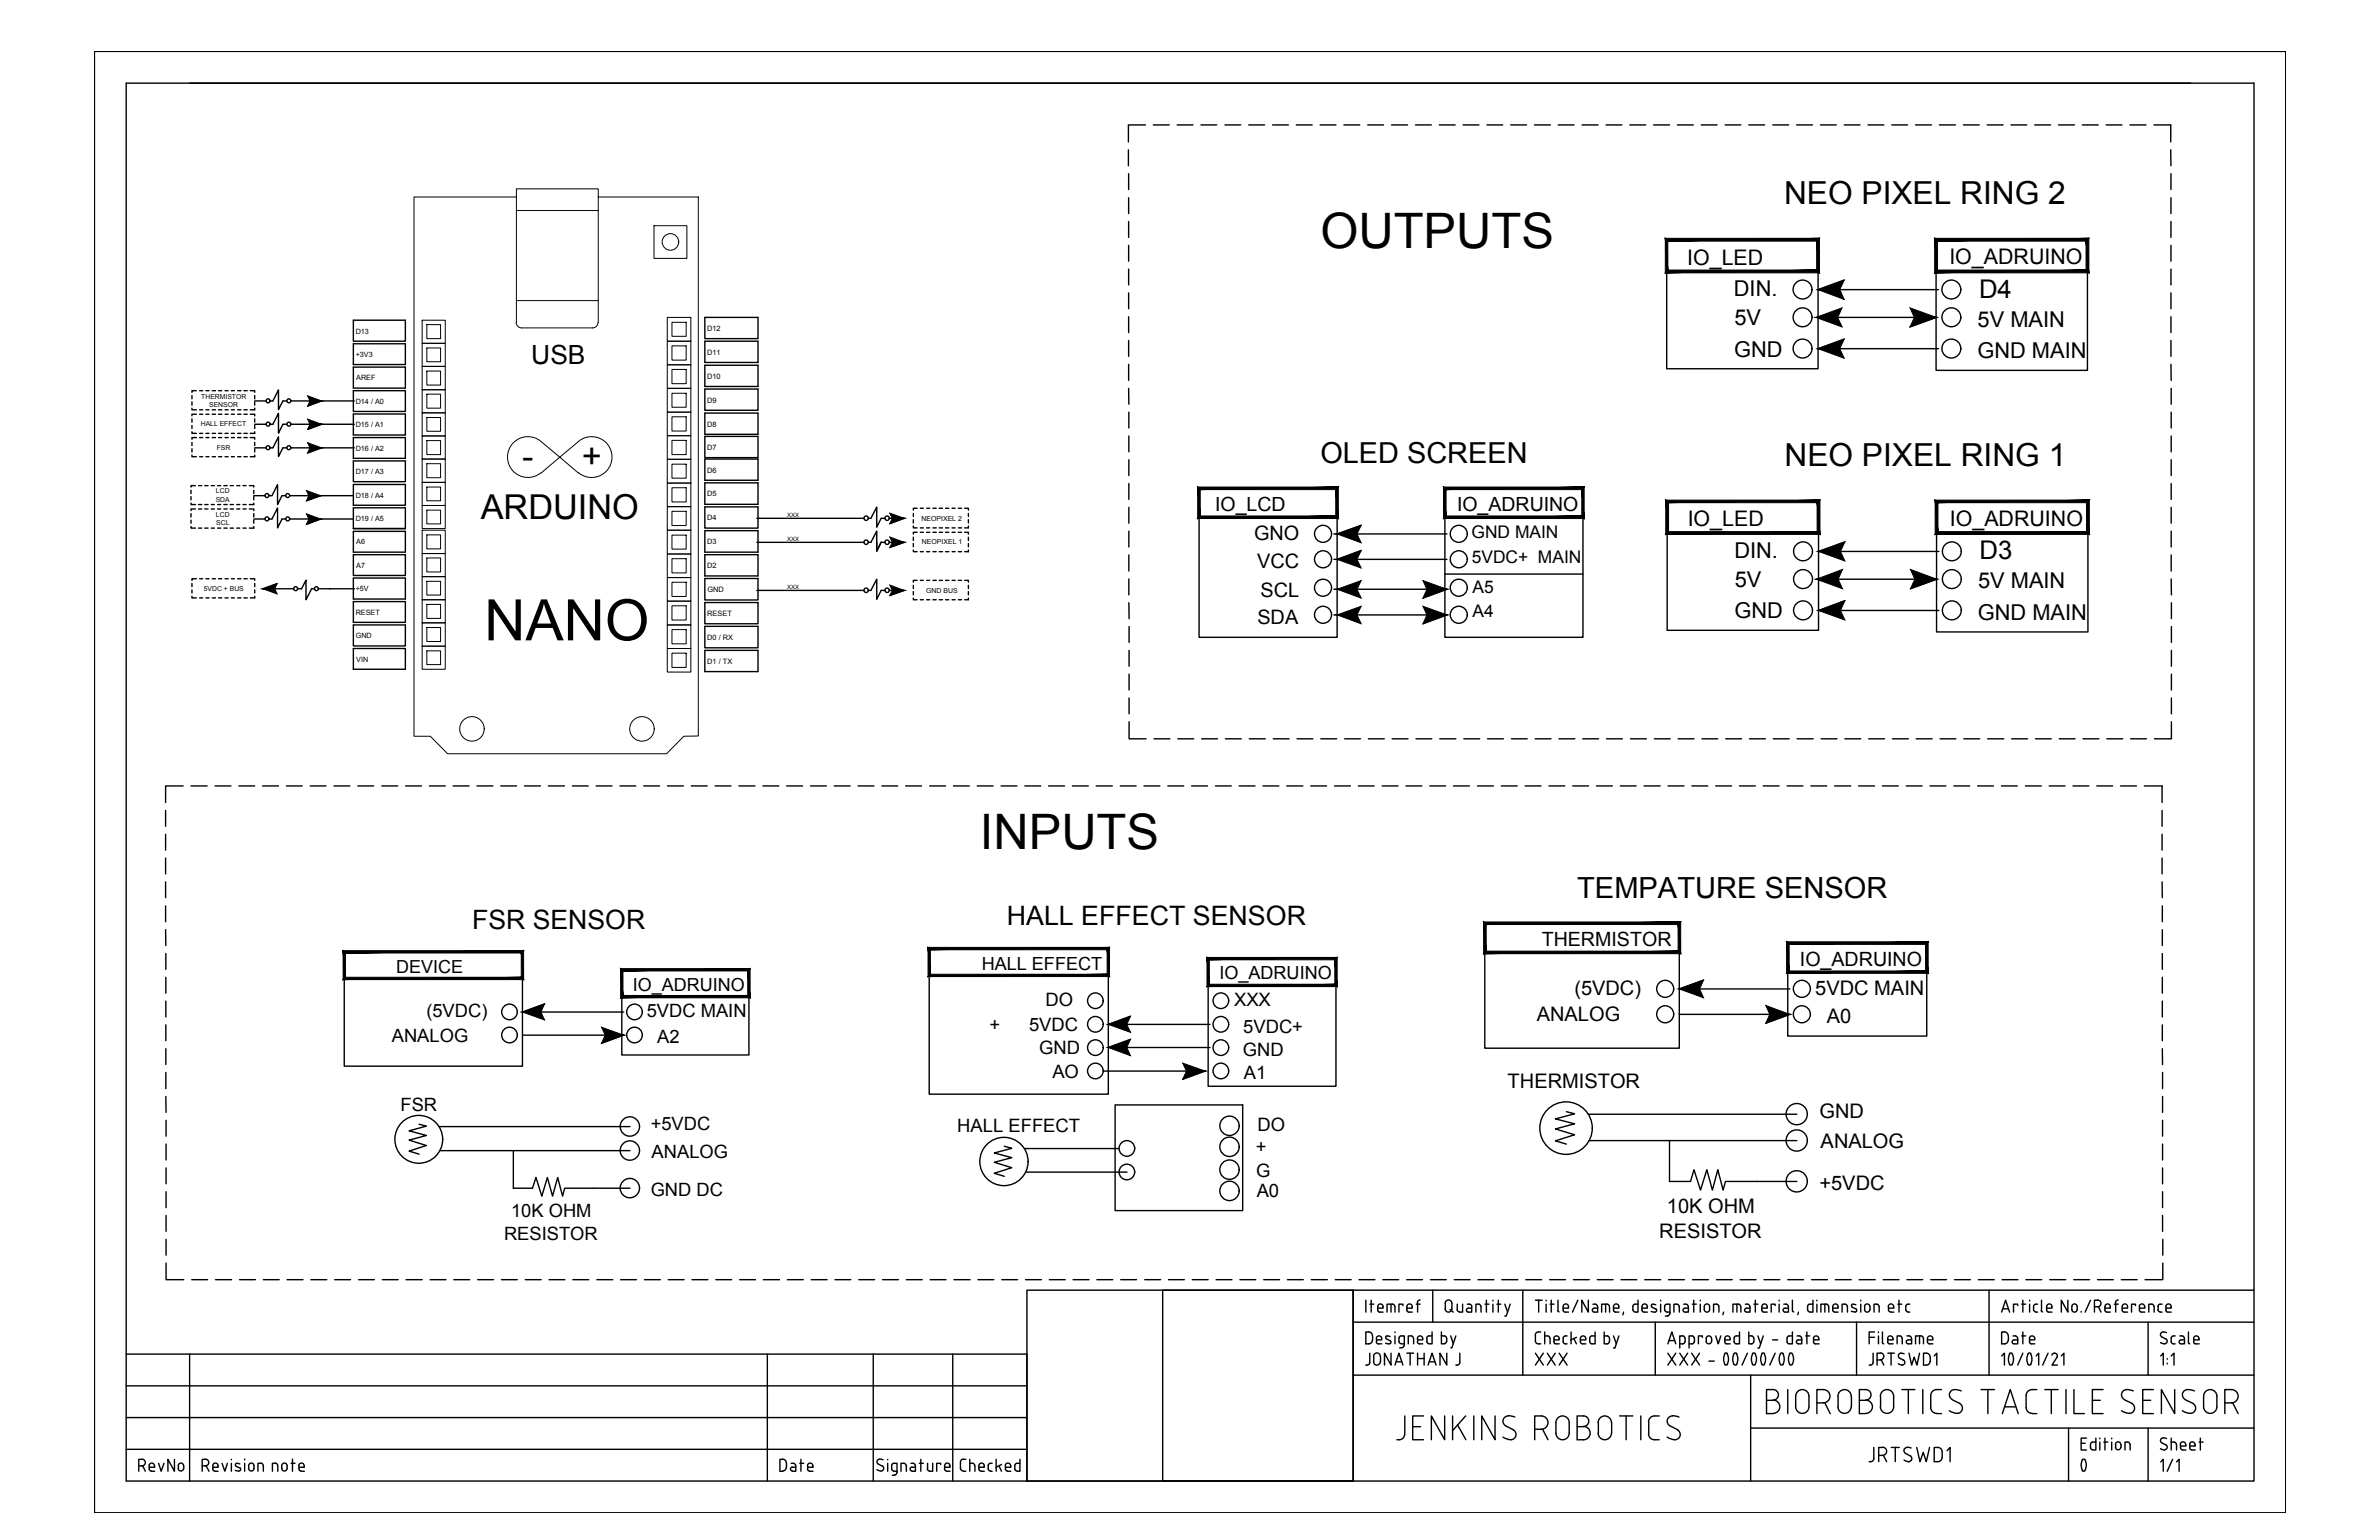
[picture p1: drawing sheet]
<svg xmlns="http://www.w3.org/2000/svg" width="432mm" height="279mm" viewBox="0 0 432 279" stroke-linecap="round" stroke-linejoin="round" font-family="sans-serif">
<defs><g id="words">
<text font-size="10.4" x="87.9" y="116.2">NANO</text>
<g font-size="8.9">
<text x="239.6" y="45">OUTPUTS</text>
<text x="177.8" y="154">INPUTS</text>
</g>
<text font-size="7.9" x="373.6" y="269.2">0</text>
<g font-size="6.2">
<text x="94.8" y="84.9">-</text>
<text x="105.6" y="84.9">+</text>
<text x="87.2" y="94.1">ARDUINO</text>
</g>
<g font-size="5.8">
<text x="323.8" y="37.1">NEO PIXEL RING 2</text>
<text x="323.9" y="84.5">NEO PIXEL RING 1</text>
</g>
<text font-size="5.7" x="277.6" y="249.1">XXX</text>
<g font-size="5.3">
<text x="286.3" y="162.9">TEMPATURE SENSOR</text>
<text x="24.3" y="268.1">RevNo</text>
<text x="140.4" y="268.1">Date</text>
</g>
<text font-size="5.2" x="239.6" y="84">OLED SCREEN</text>
<text font-size="4.9" x="182.8" y="167.9">HALL EFFECT SENSOR</text>
<g font-size="4.8">
<text x="96.4" y="66.1">USB</text>
<text x="85.7" y="168.5">FSR SENSOR</text>
</g>
<g font-size="4.7">
<text x="359.2" y="54">D4</text>
<text x="359.3" y="101.5">D3</text>
</g>
<g font-size="4">
<text x="314.7" y="53.7">DIN.</text>
<text x="314.8" y="58.9">5V</text>
<text x="358.9" y="59.3">5V MAIN</text>
<text x="314.7" y="64.7">GND</text>
<text x="358.9" y="65">GND MAIN</text>
<text x="314.8" y="101.1">DIN.</text>
<text x="314.9" y="106.4">5V</text>
<text x="359" y="106.7">5V MAIN</text>
<text x="314.8" y="112.2">GND</text>
<text x="359" y="112.5">GND MAIN</text>
</g>
<g font-size="3.9">
<text x="353.8" y="47.9">IO_ADRUINO</text>
<text x="306.2" y="48">IO_LED</text>
<text x="306.3" y="95.5">IO_LED</text>
<text x="353.9" y="95.4">IO_ADRUINO</text>
</g>
<g font-size="3.6">
<text x="227.6" y="97.9">GNO</text>
<text x="228.2" y="103.1">VCC</text>
<text x="228.2" y="113.2">SDA</text>
<text x="228.8" y="108.3">SCL</text>
<text x="279.8" y="171.6">THERMISTOR</text>
<text x="326.7" y="175.2">IO_ADRUINO</text>
<text x="278.9" y="185.3">ANALOG</text>
<text x="285.8" y="180.5">(5VDC)</text>
<text x="329.5" y="180.5">5VDC MAIN</text>
<text x="331.6" y="185.6">A0</text>
<text x="273.6" y="197.4">THERMISTOR</text>
<text x="330.2" y="202.8">GND</text>
<text x="330.5" y="208.3">ANALOG</text>
<text x="330.2" y="215.8">+5VDC</text>
<text x="302.6" y="220.1">10K OHM</text>
<text x="301.2" y="224.6">RESISTOR</text>
</g>
<g font-size="3.5">
<text x="220.6" y="92.7">IO_LCD</text>
<text x="264.5" y="92.7">IO_ADRUINO</text>
</g>
<g font-size="3.3">
<text x="71.9" y="176.5">DEVICE</text>
<text x="114.9" y="179.7">IO_ADRUINO</text>
<text x="178.2" y="175.9">HALL EFFECT</text>
<text x="221.3" y="177.7">IO_ADRUINO</text>
<text x="77.4" y="184.5">(5VDC)</text>
<text x="117.4" y="184.5">5VDC MAIN</text>
<text x="189.8" y="182.6">DO</text>
<text x="224" y="182.5">XXX</text>
<text x="71.1" y="189">ANALOG</text>
<text x="119.3" y="189.3">A2</text>
<text x="179.6" y="187">+</text>
<text x="186.8" y="187">5VDC</text>
<text x="188.6" y="191.3">GND</text>
<text x="225.6" y="191.6">GND</text>
<text x="225.6" y="187.3">5VDC+</text>
<text x="191" y="195.5">AO</text>
<text x="225.8" y="195.8">A1</text>
<text x="72.7" y="201.6">FSR</text>
<text x="118.1" y="205">+5VDC</text>
<text x="173.7" y="205.3">HALL EFFECT</text>
<text x="228" y="209.3">+</text>
<text x="228.3" y="205.2">DO</text>
<text x="118.3" y="210">ANALOG</text>
<text x="228" y="213.5">G</text>
<text x="92.8" y="220.9">10K OHM</text>
<text x="118.1" y="216.9">GND DC</text>
<text x="228.1" y="217.1">A0</text>
<text x="91.5" y="224.9">RESISTOR</text>
</g>
<g font-size="3.2">
<text x="267.1" y="97.7">GND MAIN</text>
<text x="267.1" y="102.1">5VDC+ MAIN</text>
<text x="267.3" y="107.7">A5</text>
<text x="267.3" y="111.9">A4</text>
</g>
<g font-size="1.3">
<text x="64.6" y="64.8">+3V3</text>
<text x="64.6" y="60.5">D13</text>
<text x="128.4" y="64.4">D11</text>
<text x="128.4" y="60">D12</text>
<text x="64.6" y="69">AREF</text>
<text x="128.4" y="68.7">D10</text>
<text x="64.6" y="77.5">D15 / A1</text>
<text x="64.6" y="73.3">D14 / A0</text>
<text x="128.4" y="77.4">D8</text>
<text x="128.4" y="73">D9</text>
<text x="64.6" y="81.8">D16 / A2</text>
<text x="128.4" y="81.6">D7</text>
<text x="64.6" y="86">D17 / A3</text>
<text x="128.4" y="85.7">D6</text>
<text x="64.6" y="90.3">D18 / A4</text>
<text x="64.6" y="94.5">D19 / A5</text>
<text x="128.4" y="90.1">D5</text>
<text x="128.4" y="94.4">D4</text>
<text x="167.3" y="94.5">NEOPIXEL 2</text>
<text x="64.6" y="98.8">A6</text>
<text x="128.4" y="98.7">D3</text>
<text x="167.3" y="98.8">NEOPIXEL 1</text>
<text x="64.6" y="107.3">+5V</text>
<text x="64.6" y="103.1">A7</text>
<text x="128.4" y="103.1">D2</text>
<text x="128.4" y="107.5">GND</text>
<text x="168.1" y="107.5">GND BUS</text>
<text x="64.6" y="111.6">RESET</text>
<text x="128.4" y="111.8">RESET</text>
<text x="64.6" y="115.8">GND</text>
<text x="128.4" y="116.1">D0 / RX</text>
<text x="64.6" y="120">VIN</text>
<text x="128.4" y="120.5">D1 / TX</text>
</g>
<g font-size="1.2">
<text x="36.4" y="77.3">HALL EFFECT</text>
<text x="36.5" y="72.3">THERMISTOR</text>
<text x="38" y="73.8">SENSOR</text>
<text x="39.3" y="81.6">FSR</text>
<text x="39.2" y="89.5">LCD</text>
<text x="39.2" y="91">SDA</text>
<text x="39.2" y="93.8">LCD</text>
<text x="39.2" y="95.3">SCL</text>
<text x="37" y="107.2">5VDC + BUS</text>
</g>
<g font-size="1.1">
<text x="142.9" y="93.9">XXX</text>
<text x="142.9" y="98.2">XXX</text>
<text x="142.9" y="106.9">XXX</text>
</g>
</g></defs>
<!-- layer: template -->
<g fill="none" stroke="#000" stroke-width=".25">
<path d="M17.1 9.3h397.8v265.2h-397.8zM22.9 15.1h386.2v253.6h-386.2zM204.8 27.2v2.9M204.9 31.5v2.9M204.9 35.9v2.8M207.9 22.7h-3.1v3.1M209.3 22.7h2.9M213.7 22.7h2.8M218 22.7h2.9M222.3 22.7h2.9M226.7 22.7h2.8M231 22.7h2.8"/>
<path d="M235.3 22.7h2.9M239.6 22.7h2.9M243.9 22.7h2.9M248.2 22.7h2.9M252.6 22.7h2.9M256.9 22.7h2.9M261.2 22.7h2.9M265.6 22.7h2.8M269.9 22.7h2.9M274.2 22.7h2.9M278.5 22.7h2.9M282.8 22.7h2.9"/>
<path d="M287.1 22.7h3M291.5 22.7h2.9M295.8 22.7h2.9M300.1 22.7h2.9M304.5 22.7h2.8M308.8 22.7h2.9M313.1 22.7h2.9M317.4 22.7h2.9M321.8 22.7h2.9M326.1 22.7h2.9M330.4 22.7h2.9M334.7 22.7h2.9"/>
<path d="M339 22.7h2.9M343.4 22.7h2.8M347.7 22.7h2.9M352 22.7h2.9M356.4 22.7h2.8M360.7 22.7h2.9M365 22.7h2.9M369.3 22.7h2.9M373.6 22.7h2.9M378 22.7h2.8M382.3 22.7h2.8M386.6 22.7h2.9"/>
<path d="M390.9 22.7h3.1v3.1M394 27.2v2.9M394 31.5v2.9M394 35.9v2.8M64.1 58.1h9.5v3.8h-9.5zM127.9 57.6h9.7v3.8h-9.7zM204.9 40.2v2.9M204.9 44.5v2.9M204.9 48.8v2.9M204.9 53.1v2.9M204.9 57.5v2.8M394 40.2v2.9"/>
<path d="M394 44.5v2.9M394 48.8v2.9M394 53.1v2.9M394 57.5v2.8M64.1 70.9h9.5v3.7h-9.5zM64.1 62.4h9.5v3.7h-9.5zM64.1 66.6h9.5v3.8h-9.5zM64.1 75.1h9.5v3.8h-9.5zM64.1 79.4h9.5v3.8h-9.5zM127.9 79.2h9.7v3.8h-9.7zM127.9 70.6h9.7v3.8h-9.7zM127.9 61.9h9.7v3.9h-9.7z"/>
<path d="M127.9 66.3h9.7v3.8h-9.7zM127.9 74.9h9.7v3.9h-9.7zM204.9 61.8v2.9M204.9 66.1v2.9M204.9 70.5v2.8M204.9 74.8v2.9M204.9 79.1v2.9M394 61.8v2.9M394 66.1l.1 2.9M394.1 70.5v2.8M394.1 74.8v2.9M394.1 79.1v2.9"/>
<path d="M64.1 83.6h9.5v3.8h-9.5zM64.1 87.9h9.5v3.8h-9.5zM64.1 92.1h9.5v3.8h-9.5zM64.1 96.4h9.5v3.8h-9.5zM127.9 92h9.7v3.8h-9.7zM127.9 96.3h9.7v3.9h-9.7zM127.9 83.3h9.7v3.8h-9.7zM127.9 87.6h9.7v3.9h-9.7zM204.9 83.4v2.9M204.9 87.7v2.9M204.9 92v2.9M204.9 96.4v2.8"/>
<path d="M394.1 83.4v2.9M394.1 87.7v2.9M394.1 92v2.9M394.1 96.4v2.8M64.1 100.6h9.5v3.8h-9.5zM64.1 113.4h9.5v3.8h-9.5zM64.1 104.9h9.5v3.8h-9.5zM64.1 109.1h9.5v3.8h-9.5zM64.1 117.7h9.5v3.7h-9.5zM127.9 113.6h9.7v3.9h-9.7zM127.9 109.3h9.7v3.9h-9.7zM127.9 105h9.7v3.9h-9.7z"/>
<path d="M127.9 100.6h9.7v3.9h-9.7zM127.9 118h9.7v3.8h-9.7zM204.9 109.4v2.8M204.9 100.7v2.9M204.9 105v2.9M204.9 113.7v2.9M204.9 118v2.9M394.1 100.7v2.9M394.1 105v2.9M394.1 109.4v2.8M394.1 113.7v2.9M394.1 118v2.9"/>
<path d="M204.9 131v3h3.1M204.9 122.3v2.9M204.9 126.6v2.9M209.5 134h2.8M213.8 134h2.9M218.1 134h2.9M222.4 134h2.9M226.7 134h3M231.1 134h2.9M235.4 134h2.9M239.7 134h2.9M244.1 134h2.8"/>
<path d="M248.4 134h2.8M252.7 134h2.9M257 134h2.9M261.3 134h2.9M265.7 134h2.9M270 134h2.9M274.3 134h2.9M278.6 134h2.9M283 134h2.8M287.3 134h2.9M291.6 134h2.9M296 134h2.8"/>
<path d="M300.3 134h2.8M304.6 134h2.9M308.9 134h2.9M313.2 134h2.9M317.5 134h2.9M321.9 134h2.8M326.2 134h2.9M330.5 134h2.9M334.9 134h2.8M339.2 134h2.9M343.5 134h2.9M347.8 134h2.9"/>
<path d="M352.1 134h2.9M356.4 134h2.9M360.8 134h2.9M365.1 134h2.9M369.4 134h2.9M373.8 134h2.8M378.1 134h2.9M382.4 134h2.9M386.7 134h2.9M394.1 131v3h-3.1M394.1 122.3v2.9M394.1 126.6v2.9"/>
<path d="M30.1 147v2.9M30.1 151.4v2.8M30.1 155.7v2.9M30.1 160v2.9M33.2 142.6h-3.1v3M34.7 142.6h2.9M39 142.6h2.9M43.3 142.6h2.9M47.7 142.6h2.8M52 142.6h2.9M56.3 142.6h2.9M60.6 142.6h2.9"/>
<path d="M64.9 142.6h2.9M69.3 142.6h2.9M73.6 142.6h2.9M77.9 142.6h2.9M82.3 142.6h2.8M86.6 142.6h2.9M90.9 142.6h2.9M95.2 142.6h2.9M99.5 142.6h2.9M103.9 142.6h2.9M108.2 142.6h2.9M112.5 142.6h2.9"/>
<path d="M116.8 142.6h2.9M121.2 142.6h2.8M125.5 142.6h2.9M129.8 142.6h2.9M134.1 142.6h2.9M138.5 142.6h2.9M142.8 142.6h2.9M147.1 142.6h2.9M151.4 142.6h2.9M155.7 142.6h2.9M160.1 142.6h2.8M164.4 142.6h2.9"/>
<path d="M168.7 142.6h2.9M173.1 142.6h2.8M177.4 142.6h2.9M181.7 142.6h2.9M186 142.6h2.9M190.3 142.6h2.9M194.6 142.6h2.9M199 142.6h2.9M203.3 142.6h2.9M207.6 142.6h2.9M212 142.6h2.8M216.3 142.6h2.9"/>
<path d="M220.6 142.6h2.9M224.9 142.6h2.9M229.2 142.6h2.9M233.6 142.6h2.9M237.9 142.6h2.9M242.2 142.6h2.9M246.5 142.6h2.9M250.9 142.6h2.8M255.2 142.6h2.9M259.5 142.6h2.9M263.8 142.6h2.9M268.2 142.6h2.9"/>
<path d="M272.5 142.6h2.9M276.8 142.6h2.9M281.1 142.6h2.9M285.5 142.6h2.8M289.8 142.6h2.9M294.1 142.6h2.9M298.4 142.6h2.9M302.8 142.6h2.8M307.1 142.6h2.9M311.4 142.6h2.9M315.7 142.6h2.9M320 142.6h2.9"/>
<path d="M324.4 142.6h2.8M328.7 142.6h2.9M333 142.6h2.9M337.4 142.6h2.8M341.7 142.6h2.9M346 142.6h2.9M350.3 142.6h2.9M354.6 142.6h2.9M358.9 142.6h2.9M363.3 142.6h2.8M367.6 142.6h2.9M371.9 142.6h2.9"/>
<path d="M376.3 142.6h2.8M380.6 142.6h2.9M384.9 142.6h2.9M389.2 142.6h3.2v3M392.4 147v2.9M392.4 151.4v2.8M392.4 155.7v2.9M392.4 160l.1 2.9M30.1 168.7v2.8M30.1 164.4v2.8M30.1 173v2.9M30.1 177.3v2.9"/>
<path d="M392.5 164.4v2.8M392.5 168.7v2.8M392.5 173v2.9M392.5 177.3v2.9M30.1 198.9v2.9M30.1 181.6v2.9M30.1 185.9v2.9M30.1 190.3v2.8M30.1 194.6v2.9M392.5 181.6v2.9M392.5 185.9v2.9M392.5 190.3v2.8"/>
<path d="M392.5 194.6v2.9M392.5 198.9v2.9M30.1 203.3v2.8M30.1 207.6v2.9M30.1 211.9v2.9M30.1 216.2v2.9M392.5 203.3v2.8M392.5 207.6v2.9M392.5 211.9v2.9M392.5 216.2v2.9M30.1 229.2v3h3.3M30.1 220.5v2.9"/>
<path d="M30.1 224.8v2.9M34.8 232.2h2.9M39.1 232.2h2.9M43.5 232.2h2.9M47.8 232.2h2.9M52.1 232.2h2.9M56.4 232.2h2.9M60.7 232.2h2.9M65.1 232.2h2.8M69.4 232.2h2.9M73.7 232.2h2.9M78.1 232.2h2.8"/>
<path d="M82.4 232.2h2.9M86.7 232.2h2.9M91 232.2h2.9M95.3 232.2h2.9M99.7 232.2h2.8M104 232.2h2.8M108.3 232.2h2.9M112.6 232.2h2.9M117 232.2h2.8M121.3 232.2h2.9M125.6 232.2h2.9M129.9 232.2h2.9"/>
<path d="M134.2 232.2h2.9M138.6 232.2h2.9M142.9 232.2h2.9M147.2 232.2h2.9M151.6 232.2h2.8M155.9 232.2h2.9M160.2 232.2h2.9M164.5 232.2h2.9M168.8 232.2h2.9M173.1 232.2h3M177.5 232.2h2.9M181.8 232.2h2.9"/>
<path d="M186.1 232.2h2.9M186.4 234.1h59.2v34.6h-59.2zM190.5 232.2h2.8M194.8 232.2h2.9M199.1 232.2h2.9M203.4 232.2h2.9M207.8 232.2h2.9M211 234.1h34.6v34.6h-34.6zM212.1 232.2h2.9M216.4 232.2h2.9M220.7 232.2h2.9M225 232.2h2.9"/>
<path d="M229.4 232.2h2.8M233.7 232.2h2.9M238 232.2h2.9M242.4 232.2h2.8M245.6 239.9h163.5M246.7 232.2h2.9M247.9 235.9v2.2M248.6 236.6h.7M248.9 235.9v2.2M250.1 237.1a.49 .49 0 0 1 .4-.5 .49 .49 0 0 1 .5 .5M250.1 237.7l.1 .3 .8 .1M250.1 237.1v.6"/>
<path d="M251 232.2h2.9M251 237.1v.2h-.9M252.5 236.6v1.5M252.8 236.6l.2 .1 .2 .3M252.8 236.6h-1v1.5M253.2 237v1.1M254.6 236.9v-.3h-.7v1.5M255.3 232.2h2.9M255.4 237.1a.49 .49 0 0 1 .4-.5 .49 .49 0 0 1 .5 .5M255.4 237.1v.6M255.4 237.7v.2l.3 .2M255.7 238.1h.6"/>
<path d="M256.3 237.1v.2h-.9M257 236.6h.8M257.3 236.4v1.7M257.7 235.9l-.4 .2v.2M259.6 232.2h2.9M260.1 234.1v5.8M262.3 236.5a.61 .61 0 0 1 .6-.6 .61 .61 0 0 1 .6 .6M262.3 236.5v.9a.61 .61 0 0 0 .6 .7 .61 .61 0 0 0 .6-.7v-.9M263.2 237.6l.6 .5M263.9 232.2h2.9M264.5 236.6v1M264.5 237.6l.1 .2 .3 .2"/>
<path d="M265.5 236.6v1.5h-.6M266.3 236.6l.6 .1 .2 .3M266.5 237.3a.36 .36 0 0 0-.4 .4 .36 .36 0 0 0 .4 .4M266.5 237.3h.6M267.1 237v1.1h-.6M268.3 232.2h2.8M268.4 236.6l.2 .1 .2 .3M268.4 236.6h-.5v1.5M268.8 237v1.1M269.5 236.6h.8M269.8 235.9v2.2M271 235.9v.1"/>
<path d="M271 236.6v1.5M271.7 236.6h.7M271.9 235.9v2.2M272.6 232.2h2.9M273.1 236.6l.5 1.5M274.1 236.6l-.7 2.2h-.3M276.4 234.1v15.4M276.9 232.2h2.9M278.7 235.9h1.2M279.3 235.9v2.2M280.6 235.9v.1M280.6 236.6v1.5"/>
<path d="M281.3 232.2h2.8M281.3 236.6h.8M281.6 235.9v2.2M282.7 237.8l.3 .2M282.8 235.9v1.9M283.7 237.1a.49 .49 0 0 1 .5-.5 .49 .49 0 0 1 .5 .5M283.7 237.1v.6M283.7 237.7l.2 .3 .8 .1M284.7 237.1v.2h-1M285.6 232.2h2.9M286.4 235.9l-1 2.2M288.3 235.9v2.2l-1.2-2.2v2.2"/>
<path d="M289.1 236.6l.6 .1 .2 .3M289.4 237.3a.36 .36 0 0 0-.4 .4 .36 .36 0 0 0 .4 .4M289.4 237.3h.6M289.9 232.2h2.9M290 237v1.1h-.6M291.4 236.6v1.5M291.7 236.6l.3 .2 .1 .2M291.7 236.6h-1v1.5M292.1 237v1.1M292.9 237.7l.1 .3 .8 .1M292.9 237.1v.6M292.9 237.1a.49 .49 0 0 1 .4-.5 .49 .49 0 0 1 .5 .5"/>
<path d="M293.8 237.1v.2h-.9M294.2 232.2h2.9M294.7 238.1l-.1 .5M296.4 237v.6M296.4 237.6l.2 .4h.2M296.8 236.6l-.4 .2v.2M296.8 236.6h.5M297.3 235.9v2.2h-.5M298 237.1a.49 .49 0 0 1 .5-.5 .49 .49 0 0 1 .5 .5M298 237.7l.2 .3 .8 .1M298 237.1v.6M298.5 232.2h2.9"/>
<path d="M299 237.1v.2h-1M299.8 237.2l.7 .3M300 236.6l.5 .1M300 236.6l-.3 .2 .2 .3M300.4 239.9v9.6M300.5 237.5l.2 .2-.2 .3-.8-.1M301.4 235.9v.1M301.4 236.6v1.5M302.1 237v.6M302.1 237.6l.1 .2 .3 .2M302.3 238.8h.4M302.5 236.6l-.3 .2-.1 .2"/>
<path d="M302.6 236.6h.5v1.8M302.6 238.1h.5M302.9 232.2h2.8M303.1 238.3l-.2 .4h-.2M304.4 236.6l.3 .2 .1 .2M304.4 236.6h-.6v1.5M304.8 237v1.1M305.6 236.6l.6 .1 .2 .3M305.8 237.3a.36 .36 0 0 0-.3 .4 .36 .36 0 0 0 .3 .4M305.9 237.3h.6M306.5 237v1.1h-.6M307.2 236.6h.7"/>
<path d="M307.2 232.2h2.9M307.4 235.9v2.2M308.6 235.9v.1M308.6 236.6v1.5M309.3 237.1a.49 .49 0 0 1 .5-.5 .49 .49 0 0 1 .5 .5M309.3 237.1v.5a.49 .49 0 0 0 .5 .5 .49 .49 0 0 0 .5-.5v-.5M311.5 232.2h2.9M312 237l-.2-.3-.8-.1v1.5M312 237v1.1M312.8 238.1l-.1 .4M315.3 236.6v1.5M315.8 232.2h2.9"/>
<path d="M315.9 237v-.2l-.3-.2h-1.1v1.5M316 237v1.1M316.8 236.6h.4M317 237.3a.36 .36 0 0 0-.3 .4 .36 .36 0 0 0 .3 .4M317 237.3h.6M317.2 236.6l.2 .1 .2 .3M317.6 237v1.1h-.6M318.3 236.6h.8M318.6 235.9v2.2M319.8 237.7v.2l.3 .2M319.8 237.1v.6M319.8 237.1a.49 .49 0 0 1 .5-.5 .49 .49 0 0 1 .5 .5"/>
<path d="M320.2 238.1h.6M320.2 232.2h2.8M320.8 237.1v.2h-1M322.2 236.9v-.3h-.7v1.5M322.9 235.9v.1M322.9 236.6v1.5M323.8 236.6l.6 .1 .2 .3M324 237.3a.36 .36 0 0 0-.4 .4 .36 .36 0 0 0 .4 .4M324 237.3h.6M324.5 232.2h2.9M324.6 237v1.1h-.6M325.3 237.8l.3 .2"/>
<path d="M325.3 235.9v1.9M326.4 238.1l-.1 .4M328.1 237v.6M328.1 237.6l.2 .4h.2M328.5 236.6l-.4 .2v.2M328.5 236.6h.6M328.8 232.2h2.9M329.1 235.9v2.2h-.6M329.8 235.9v.1M329.8 236.6v1.5M331.2 236.6v1.5M331.5 236.6l.3 .2 .1 .2"/>
<path d="M331.5 236.6h-1v1.5M331.9 237v1.1M332.7 237.1v.6M332.7 237.7l.1 .3 .8 .1M332.7 237.1a.49 .49 0 0 1 .4-.5 .49 .49 0 0 1 .5 .5M333.1 232.2h2.9M333.6 237.1v.2h-.9M335.3 237l-.2-.3-.8-.1v1.5M335.3 237v1.1M336 237.9l.7 .1M336.2 237.2l.7 .3v.4l-.2 .2M336.9 236.7h-.7l-.1 .3 .1 .1"/>
<path d="M337 239.9v9.6M337.4 232.2h3M337.7 235.9v.1M337.7 236.6v1.5M338.4 237.1a.49 .49 0 0 1 .5-.5 .49 .49 0 0 1 .5 .5M338.4 237.6a.49 .49 0 0 0 .5 .5 .49 .49 0 0 0 .5-.5M338.5 237.1v.5M339.4 237.1v.5M341 237l-.2-.3-.7-.1v1.5M341.1 237v1.1M341.8 232.2h2.9M342.7 237.1a.49 .49 0 0 1 .5-.5 .49 .49 0 0 1 .5 .5"/>
<path d="M342.8 237.7l.2 .3h.1M342.8 237.1v.6M343.2 238.1h.5M343.7 237.1v.2h-.9M344.5 236.6h.7M344.7 235.9v2.2M345.9 237.6l.2 .4h.2M345.9 237v.6M346.1 232.2h2.9M346.3 238.1h.3M346.6 236.6l-.5 .1-.2 .3M350.4 232.2h2.9"/>
<path d="M354.8 232.2h2.8M359.1 232.2h2.9M361 234.1v15.4M363.3 238.1l.7-2.2 .7 2.2M363.4 232.2h2.9M363.5 237.5h1M366.2 236.9v-.3h-.7v1.5M366.9 236.6h.8M367.2 235.9v2.2M367.7 232.2h2.9M368.4 235.9v.1M368.4 236.6v1.5"/>
<path d="M369.1 237.6l.2 .4h.2M369.1 237v.6M369.5 236.6l-.3 .2-.1 .2M369.5 236.6h.3M369.5 238.1h.3M370.5 237.8l.2 .2M370.5 235.9v1.9M371.5 237.1v.6M371.5 237.7v.2l.3 .2M371.5 237.1a.49 .49 0 0 1 .5-.5 .49 .49 0 0 1 .4 .5M371.9 238.1h.5M372 232.2h2.9"/>
<path d="M372.4 237.1v.2h-.9M375.3 235.9v2.2l-1.2-2.2v2.2M376 237.1a.49 .49 0 0 1 .5-.5 .49 .49 0 0 1 .5 .5M376 237.1v.5a.49 .49 0 0 0 .5 .5 .49 .49 0 0 0 .5-.5v-.5M376.4 232.2h2.9M377.7 237.9v.2M379.4 235.9l-.9 2.2M380.2 237.1h.5M380.7 232.2h2.9M380.7 235.9a.61 .61 0 0 1 .6 .6 .61 .61 0 0 1-.6 .6M380.7 235.9h-.5v2.2M380.9 237.1l.4 1"/>
<path d="M382.1 237.1v.6M382.1 237.7l.1 .3 .8 .1M382.1 237.1a.49 .49 0 0 1 .4-.5 .49 .49 0 0 1 .5 .5M383 237.1v.2h-.9M383.8 236.6h.7M384 236.4v1.7M384.5 235.9l-.5 .2v.2M385 232.2h2.9M385.2 237.7l.2 .3 .8 .1M385.2 237.1v.6M385.2 237.1a.49 .49 0 0 1 .5-.5 .49 .49 0 0 1 .5 .5M386.2 237.1v.2h-1"/>
<path d="M387.6 236.9v-.3h-.7v1.5M388.3 237.1a.49 .49 0 0 1 .5-.5 .49 .49 0 0 1 .5 .5M388.3 237.7l.2 .3 .8 .1M388.3 237.1v.6M389.3 237.1v.2h-1M389.9 239.9v9.6M390.9 237l-.2-.3-.7-.1v1.5M391 237v1.1M391.7 237.6l.2 .4h.2M391.7 237v.6M392.1 236.6l-.4 .2v.2M392.1 236.6h.3"/>
<path d="M392.1 238.1h.3M392.5 220.5v2.9M392.6 229.2v3h-3.3M392.6 224.8v2.9M393.1 237.7l.1 .2 .3 .2M393.1 237.1a.49 .49 0 0 1 .5-.5 .49 .49 0 0 1 .5 .5M393.1 237.1v.6M393.5 238.1h.6M394.1 237.1v.2h-1M409.1 234.1h-163.5v34.6M22.9 257.2h163.5M22.9 251.4h163.5"/>
<path d="M22.9 245.7h163.5v23M34.4 245.7v23M139.3 245.7v23M158.5 245.7v23M172.9 245.7v23M245.6 249.5h163.5M247.9 247.7h.3M248.6 247.2l-.2 .4-.3 .1M248.6 245.5v1.7M249.1 242.3a.66 .66 0 0 0-.6-.6h-.6v2.1h.5a.66 .66 0 0 0 .7-.6M249.1 242.3v.9M249.3 246.1a.61 .61 0 0 1 .6-.6 .61 .61 0 0 1 .6 .6"/>
<path d="M249.3 247.1a.61 .61 0 0 0 .6 .6 .61 .61 0 0 0 .6-.6M249.3 246.1v1M249.8 242.9a.49 .49 0 0 1 .5-.5 .49 .49 0 0 1 .5 .5M249.8 243.5l.1 .1 .3 .2M249.9 242.9v.6M250.2 243.8h.6M250.6 246.1v1M250.8 242.9v.2h-.9M251.7 242.9l.6 .4M252.3 243.2l.2 .2-.2 .4-.8-.1M252.3 242.5l-.7-.1-.1 .3 .1 .2M252.5 245.5v2.2l-1.2-2.2v2.2"/>
<path d="M253.2 247.7l.7-2.2 .7 2.2M253.2 241.7v.1M253.2 242.4v1.4M253.4 247.1h1M253.9 242.8v.6M253.9 242.8l.2-.4h.8v1.7M253.9 243.4l.2 .3 .2 .1M254 244.5h.5M254.3 243.8h.6M254.8 244.1l-.2 .3-.2 .1M255 256.9v3.4M255.4 245.5h1.2"/>
<path d="M255.9 245.5v2.2M256.4 258.8h1.5M256.5 242.8l-.2-.4h-.7v1.4M256.6 242.8v1M257.3 242.9a.49 .49 0 0 1 .4-.5 .49 .49 0 0 1 .5 .5M257.3 243.5v.1l.3 .2M257.3 242.9v.6M257.3 245.5v2.2M257.3 246.5h1.2M257.6 243.8h.6M258.2 242.9v.2h-.9M258.4 256.9h-2v4.3h2"/>
<path d="M258.5 245.5v2.2M259 243.4v.2l.4 .2M259 242.8v.6M259.2 247.7l.7-2.2 .7 2.2M259.4 247.1h1M259.9 241.7v2.1h-.5M259.9 242.4h-.7l-.2 .4M261.6 241.7v2.1h.6M261.6 242.4h.6M262.1 242.4h.3l.2 .4M262.2 256.9v4.3l-2.4-4.3v4.3M262.6 243.4l-.1 .2-.4 .2"/>
<path d="M262.6 245.5v2.2l-1.2-2.2v2.2M262.6 242.8v.6M263.3 242.4l.5 1.4M263.7 256.9v4.3M264.2 242.4l-.7 2.1h-.2M264.5 258.5l1.6 2.7M265 245.5v1.7M265 247.2a.55 .55 0 0 1-.8 .5M266 256.9l-2.3 2.7M267.5 256.9v4.3M271.4 256.9v4.3l-2.5-4.3v4.3M273.3 258.7l1.4 .7"/>
<path d="M273.7 256.9l1.2 .2M273.7 256.9a.95 .95 0 0 0-.9 .7 .95 .95 0 0 0 .5 1.1M274.6 259.4a.95 .95 0 0 1 .5 1.1 .95 .95 0 0 1-.9 .7M278.6 259.3h1.2M278.7 242.2v1.1M279.2 241.7l-.4 .2-.1 .3M279.2 241.7h.5M279.8 256.9a1.21 1.21 0 0 1 1.2 1.2 1.21 1.21 0 0 1-1.2 1.2M279.8 256.9h-1.2v4.3M280 259.3l1 1.9M280.4 242.4h.7l.2 .4M280.4 241.7v2.1"/>
<path d="M282 242.9a.49 .49 0 0 1 .5-.5 .49 .49 0 0 1 .5 .5M282.6 257.4a1.21 1.21 0 0 1 1.4-.4 1.21 1.21 0 0 1 .8 1.1v1.9a1.21 1.21 0 0 1-1.2 1.2 1.21 1.21 0 0 1-1.2-1.2v-1.9zM284.1 242.4l-.3 .2-.1 .2M284.1 242.4h.3M285.2 241.7v2.1M286.3 258.8h1.1M286.9 242.9a.49 .49 0 0 1 .4-.5 .49 .49 0 0 1 .5 .5M287.2 243.8h.6M287.4 256.9a.95 .95 0 0 1 1 .9 .95 .95 0 0 1-1 1 1.21 1.21 0 0 1 1.2 1.2 1.21 1.21 0 0 1-1.2 1.2M287.4 256.9h-1.1v4.3h1.1M287.8 242.9v.2h-.9M288.5 242.8v.6"/>
<path d="M289.5 241.7v2.1h-.8l-.2-.4M289.5 242.4h-.8l-.2 .4M291.2 241.7v2.1h.5M291.2 242.4h.5M291.7 242.4l.3 .2 .1 .2M292.1 243.4l-.2 .4h-.2M292.1 242.8v.6M292.5 258.1a1.21 1.21 0 0 0-1.2-1.2 1.21 1.21 0 0 0-1.2 1.2v1.9a1.19 1.19 0 0 0 1.2 1.2 1.19 1.19 0 0 0 1.2-1.2M292.5 258.1v1.9M292.9 242.4l.5 1.4M293.8 242.4l-.7 2.2h-.2M294 256.9h2.4"/>
<path d="M295.1 256.9v4.3M297.8 256.9v4.3M299.3 258v2.2M301.2 256.9a1.51 1.51 0 0 0-1.9 .7l-.1 .4M302.7 243.8l.7-2.1 .8 2.1M302.7 245.5l1.5 2.2M302.9 243.2h1.1M303.1 258.7l1.4 .7M303.5 256.9l1.2 .2M303.5 256.9a.95 .95 0 0 0-.9 .7 .95 .95 0 0 0 .5 1.1M304.2 245.5l-1.5 2.2M304.4 259.4a.97 .97 0 0 1 .5 1.3 .97 .97 0 0 1-1.2 .5l-1.1-.5"/>
<path d="M304.9 245.5l1.4 2.2M305.8 242.8l-.2-.4h-.7v2.2M305.8 243.4l-.2 .4h-.7M305.9 242.8v.6M306.3 245.5l-1.4 2.2M307 245.5l1.5 2.2M307.5 242.8l-.2-.4h-.7v2.2M307.5 243.4l-.2 .4h-.7M307.6 242.8v.6M308.5 245.5l-1.5 2.2M309 242.6v-.2h-.7v1.4M309.7 242.9a.49 .49 0 0 1 .5-.5 .49 .49 0 0 1 .4 .5"/>
<path d="M309.7 243.3a.49 .49 0 0 0 .5 .5 .49 .49 0 0 0 .4-.5M309.7 242.9v.4M310.2 246.9h1M310.7 242.9v.4M311.4 242.4l.5 1.4 .4-1.4M313 245.6l.3-.1 .2 .1M313 247.5l.3 .2 .2-.2M313.1 242.9a.49 .49 0 0 1 .4-.5 .49 .49 0 0 1 .5 .5M313.1 242.9v.6M313.1 243.5l.1 .3h.8M313.1 245.6a2.01 2.01 0 0 0 0 1.9M313.5 245.6a2.01 2.01 0 0 1 0 1.9"/>
<path d="M314 242.9v.2h-.9M314.7 245.6l.3-.1 .2 .1M314.7 245.6a1.85 1.85 0 0 0 .1 2l.4-.1M314.7 243.4l.2 .4h.3M314.7 242.8v.6M315.2 242.4l-.4 .2-.1 .2M315.2 242.4h.5M315.2 245.6a2.01 2.01 0 0 1 0 1.9M315.7 241.7v2.1h-.5M317.2 245.5l-1 2.2M317.4 241.7v2.1h.7l.2-.4M317.4 242.4h.7l.2 .4"/>
<path d="M317.8 259.1h91.3M317.8 249.5v19.2M318.1 245.6l.2-.1 .3 .1M318.1 245.6a2.01 2.01 0 0 0 0 1.9M318.3 242.8v.6M318.6 245.6a1.85 1.85 0 0 1-.1 2l-.4-.1M319.1 242.4l.5 1.4M319.8 245.6l.2-.1 .3 .1M319.8 247.5l.2 .2 .3-.2M319.8 245.6a2.01 2.01 0 0 0 0 1.9M320 242.4l-.7 2.2h-.2M320.2 245.6a2.01 2.01 0 0 1 0 1.9"/>
<path d="M320.6 254.1h1.3M321.7 243.1h1M321.8 256.4a1.21 1.21 0 0 0 1.2-1.2 1.21 1.21 0 0 0-1.2-1.2 .95 .95 0 0 0 1-.9 .95 .95 0 0 0-1-1h-1.2v4.4h1.3M322.2 245.5l-1 2.2M323.2 245.6l.2-.1 .3 .1M323.2 245.6a1.85 1.85 0 0 0 .1 2l.4-.1M323.6 245.6a2.01 2.01 0 0 1 0 1.9M324.4 242.8v.6M324.4 243.4l.2 .4h.2M324.5 252.1v4.4M324.8 242.4l-.4 .2v.2M324.8 242.4h.5"/>
<path d="M324.8 245.6l.3-.1 .2 .1M324.9 245.6a2.01 2.01 0 0 0 0 1.9M325.3 245.6a1.85 1.85 0 0 1-.1 2l-.4-.1M325.3 241.7v2.1h-.5M326.2 242.4h.4M326.4 243.1a.36 .36 0 0 0-.3 .4 .36 .36 0 0 0 .3 .3M326.4 252.3a1.21 1.21 0 0 1 1.3-.1 1.21 1.21 0 0 1 .6 1.1v1.9a1.21 1.21 0 0 1-1.2 1.2 1.21 1.21 0 0 1-1.2-1.2l.1-2.3zM326.4 243.1h.6M326.6 242.4h.2l.2 .4M327 242.8v1h-.6M327.7 242.4h.8M328 241.7v2.1"/>
<path d="M329.1 242.9a.49 .49 0 0 1 .5-.5 .49 .49 0 0 1 .5 .5M329.1 243.5l.2 .3h.9M329.2 242.9v.6M329.8 254.5h1.2M330.2 242.9v.2h-1M330.9 252.1a1.21 1.21 0 0 1 1.2 1.2 1.21 1.21 0 0 1-1.2 1.2M331 252.1h-1.2v4.4M331.2 254.5l1 2M333.6 253.3a1.21 1.21 0 0 1 1.2-1.2 1.21 1.21 0 0 1 1.2 1.2M333.6 255.2a1.21 1.21 0 0 0 1.2 1.2 1.21 1.21 0 0 0 1.2-1.2M333.6 253.3v1.9M336 253.3v1.9"/>
<path d="M337.5 254.1h1.2M338.6 252.1a.95 .95 0 0 1 1 1 .95 .95 0 0 1-1 .9 1.21 1.21 0 0 1 1.3 1.2 1.21 1.21 0 0 1-1.3 1.2M338.7 252.1h-1.2v4.4h1.2M339.3 242.6h.9M340 245.5v1.7M340 247.2a.55 .55 0 0 1-.7 .5M340.2 241.7h-.9v2.1M340.7 246.7h.6a.59 .59 0 0 0 .6-.6 .59 .59 0 0 0-.6-.6h-.6v2.2M341 241.7v.1M341 242.4v1.4M341.3 253.3a1.21 1.21 0 0 1 1.2-1.2 1.21 1.21 0 0 1 1.2 1.2v1.9a1.21 1.21 0 0 1-1.2 1.2 1.21 1.21 0 0 1-1.2-1.2M341.3 253.3v1.9"/>
<path d="M341.5 246.7l.4 1M341.7 241.7v1.9l.2 .2M342.6 243.5l.1 .1 .3 .2M342.6 242.9a.49 .49 0 0 1 .5-.5 .49 .49 0 0 1 .5 .5M342.6 242.9v.6M342.6 245.5h1.2M343 243.8h.6M343.2 245.5v2.2M343.6 242.9v.2h-1M344.8 242.4h.2l.2 .4M344.8 242.4h-.5v1.4M344.8 246.4l.7 .4"/>
<path d="M345 245.5l.6 .1M345 245.5a.49 .49 0 0 0-.4 .4 .49 .49 0 0 0 .2 .5M345.2 252.1h2.4M345.3 242.8v1M345.5 246.7a.53 .53 0 0 1 .1 .8 .53 .53 0 0 1-.8 0l-.2-.1M346.1 242.4h.6l.2 .4M346.4 252.1v4.4M346.5 245.5l.5 2.2 .4-1.5 .5 1.5 .5-2.2M347 242.8v1h-.6a.36 .36 0 0 1-.4-.3 .36 .36 0 0 1 .4-.4h.6M348.4 242.4v1.4M348.7 242.4l.3 .2 .1 .2M348.7 242.4h-1v1.4"/>
<path d="M349 252.1v4.4M349.1 242.8v1M349.8 243.5l.2 .3h.8M349.8 242.9a.49 .49 0 0 1 .5-.5 .49 .49 0 0 1 .5 .5M349.8 242.9v.6M350.3 246.2a.66 .66 0 0 0-.6-.7h-.6v2.2h.6a.66 .66 0 0 0 .6-.7M350.4 246.2v.8M350.4 255.3a1.08 1.08 0 0 0 1.1 1.1M350.8 242.9v.2h-1M351.1 246l.4-.5v2.2M351.5 256.5h.9M352.4 252.1a1.51 1.51 0 0 0-1.9 .7l-.1 2.6"/>
<path d="M354.4 254l1.3 .6M355.7 254.6a.97 .97 0 0 1 .4 1.3 .97 .97 0 0 1-1.2 .5l-1.1-.5M356 252.4a1.42 1.42 0 0 0-2.2 .4 .95 .95 0 0 0 .5 1.1M359.6 252.1h2.4M360.8 252.1v4.4M363.3 246l.5-.5v2.2M363.4 256.5l1.5-4.4 1.4 4.4M363.8 241.7a.66 .66 0 0 1 .7 .6M363.9 241.7h-.6v2.1h.6M363.9 255.2h2M364.5 243.2a.66 .66 0 0 1-.7 .6M364.5 242.3v.9"/>
<path d="M364.7 245.6l.3-.1 .2 .1M364.8 245.6a2.01 2.01 0 0 0 0 1.9M365.2 245.6a1.85 1.85 0 0 1-.1 2l-.4-.1M365.4 242.4h.4M365.6 243.1a.36 .36 0 0 0-.4 .4 .36 .36 0 0 0 .4 .3M365.6 243.1h.6M365.8 242.4l.3 .2 .1 .2M366.2 242.8v1h-.6M366.9 242.4h.8M367.2 241.7v2.1M367.2 245.5l-1 2.2M367.7 255.3a1.08 1.08 0 0 0 1.1 1.1"/>
<path d="M368.1 245.6l.3-.1 .2 .1M368.1 247.5l.3 .2 .2-.2M368.1 245.6a2.01 2.01 0 0 0 0 1.9M368.3 243.5l.1 .1 .3 .2M368.3 242.9a.49 .49 0 0 1 .5-.5 .49 .49 0 0 1 .5 .5M368.4 242.9v.6M368.6 245.6a2.01 2.01 0 0 1 0 1.9M368.7 243.8h.6M368.8 252.1a1.08 1.08 0 0 0-1.1 1.1v2.2M368.9 256.5h.8M368.9 252.1h.8M369.3 242.9v.2h-.9"/>
<path d="M369.6 246l.4-.5v2.2M371.1 252.1h2.4M371.7 245.5l-.9 2.2M372.3 252.1v4.4M372.9 245.5l-.5 .4M372.9 245.5l.4 .1 .1 .5-1 1.6h1M374.1 246l.5-.5v2.2M375 252.1v4.4M375.5 259.1v9.6M376.4 252.1v4.4h1.9M379.8 254.1h1.4M381.7 252.1h-1.9v4.4h1.9"/>
<path d="M385.1 255.9l.6 .4 .8 .1M385.6 254l1.4 .6M386.9 254.6a.95 .95 0 0 1 .5 1.1 .95 .95 0 0 1-.9 .7M387.2 252.4a1.42 1.42 0 0 0-2.1 .4 .95 .95 0 0 0 .5 1.1M388.9 254.1h1.5M389.9 259.1v9.6M390.9 252.1h-2v4.4h2M392.2 246l.4-.5v2.2M393.1 242.9a.55 .55 0 0 1 .1 .8 .55 .55 0 0 1-.8 0l-.3-.1M393.2 241.8l-.2-.1a.54 .54 0 0 0-.7 .1 .54 .54 0 0 0 .1 .8l.7 .3M393.4 246.5v.1M393.4 247.3v.2"/>
<path d="M394.1 243.4l.2 .4h.5M394.1 246l.5-.5v2.2M394.1 242.8v.6M394.7 252.1v4.4l-2.4-4.4v4.4M394.8 242.4h-.5l-.2 .4M395.6 242.4h.5M395.9 243.1a.36 .36 0 0 0-.4 .4 .36 .36 0 0 0 .4 .3M395.9 243.1h.6M396 242.4l.4 .2 .1 .2M396.1 255.9l.7 .4 .7 .1M396.5 242.8v1h-.6M396.7 254l1.3 .6"/>
<path d="M397.1 252.1a.95 .95 0 0 0-1 .7 .95 .95 0 0 0 .5 1.1M397.1 252.1l1.2 .3M397.2 241.7v1.9l.2 .2M398 254.6a.95 .95 0 0 1 .5 1.1 .95 .95 0 0 1-.9 .7M398.1 242.9a.49 .49 0 0 1 .5-.5 .49 .49 0 0 1 .5 .5M398.1 243.5l.2 .3h.2M398.2 242.9v.6M398.5 243.8h.7M399.2 242.9v.2h-1M400.2 252.6a1.21 1.21 0 0 1 1.3-.4 1.21 1.21 0 0 1 .9 1.1v1.9a1.21 1.21 0 0 1-1.2 1.2 1.21 1.21 0 0 1-1.2-1.2v-1.9zM403.8 254.5h1.2a1.21 1.21 0 0 0 1.2-1.2 1.21 1.21 0 0 0-1.2-1.2h-1.2v4.4M405.3 254.5l.9 2"/>
<path d="M22.9 262.9h163.5M36.7 266h.6M37.3 264.7a.61 .61 0 0 1 .6 .6 .61 .61 0 0 1-.6 .7M37.3 264.8h-.6v2.1M37.4 266l.5 .9M38.6 265.9a.52 .52 0 0 1 .7-.4 .52 .52 0 0 1 .3 .7h-.9M38.6 266.5l.1 .2 .3 .2M38.7 266v.5M39 266.9h.6M40.3 265.5l.5 1.4 .5-1.4M42 264.8v.1M42 265.5v1.4"/>
<path d="M42.7 266.8l.7 .1M42.9 266l.6 .3M43 265.5l.5 .1M43 265.5l-.3 .2 .2 .3M43.5 266.3l.2 .3-.3 .3M44.4 264.7v.2M44.4 265.5v1.4M45.2 265.7a.49 .49 0 0 1 .5-.2 .49 .49 0 0 1 .4 .4v.5a.49 .49 0 0 1-.5 .5 .49 .49 0 0 1-.5-.5zM47.3 265.4l.4 .2 .1 .2M47.4 265.5h-.6v1.4M47.8 265.9v1M50 265.4l.3 .2 .1 .2"/>
<path d="M50 265.5h-.6v1.4M50.4 265.9v1M51.2 265.7a.49 .49 0 0 1 .6-.2 .49 .49 0 0 1 .3 .4v.5a.49 .49 0 0 1-.5 .5 .49 .49 0 0 1-.5-.5zM52.8 265.5h.8M53.1 264.7v2.2M54.2 265.9a.49 .49 0 0 1 .5-.5 .49 .49 0 0 1 .5 .5v.3h-.9M54.3 266v.7l.3 .2M54.7 266.9h.5M159.5 265.7l.6 .3M160.1 266a.55 .55 0 0 1 .1 .8 .55 .55 0 0 1-.8 0l-.2-.2M160.3 264.8h-.2a.54 .54 0 0 0-.8 .1 .54 .54 0 0 0 .1 .7M161.1 264.8v.1"/>
<path d="M161.1 265.5v1.4M162 267.6h.4M162.2 265.5l-.3 .2-.1 .8 .2 .3 .2 .1M162.3 265.5h.5v1.7M162.3 266.9h.5M162.8 267.2l-.2 .3-.2 .1M164.5 265.9l-.2-.4h-.8v1.4M164.5 265.9v1M165.4 265.5h.5l.2 .4M165.5 266.2a.36 .36 0 0 0-.3 .3 .36 .36 0 0 0 .3 .4M165.6 266.2h.6M166.2 265.9v1h-.6"/>
<path d="M166.9 265.5h.7M167.1 264.8v2.1M168.3 266.5l.1 .2 .3 .2M168.4 265.5v1M169.3 265.5v1.4h-.6M170.7 265.7v-.2h-.7v1.4M171.5 266.2h.9a.51 .51 0 0 0-.3-.7 .51 .51 0 0 0-.6 .5v.7l.3 .2M171.8 266.9h.6M174.9 264.7l-.5 .3-.1 .3 .1 1.3 .5 .3M174.9 266.9h.4M174.9 264.8h.4M176 265.5h.7l.2 .4"/>
<path d="M176 264.8v2.1M177 265.9v1M177.7 266.2h.9a.51 .51 0 0 0-.3-.7 .51 .51 0 0 0-.6 .5v.7l.3 .2M178.1 266.9h.5M179.8 266.9h.3M180.1 265.5h-.5a.99 .99 0 0 0 0 1.3l.2 .1M180.8 264.8v2.1M181.3 266l.5 .9M181.8 265.7l-1 .5M182.5 265.9a.49 .49 0 0 1 .4-.5 .49 .49 0 0 1 .5 .5M182.5 266v.7l.4 .2M182.9 266.9h.6"/>
<path d="M183.5 266v.2h-1M184.6 265.5h-.2a.99 .99 0 0 0 0 1.3l.2 .1M184.6 265.5h.5M185.1 264.8v2.1h-.5M253.5 261.2h.5M254.9 260.3a.95 .95 0 0 1-.9 .9M272.8 260.7l.7 .4 .7 .1M299.2 260.1a1.08 1.08 0 0 0 1.1 1.1h.9M340.1 262.6v2a.65 .65 0 0 1-.8 .6M341 264h.7M341.7 262.6a.74 .74 0 0 1 .7 .7 .74 .74 0 0 1-.7 .7M341.7 262.6h-.7v2.6"/>
<path d="M341.8 264l.6 1.2M343.3 262.6h1.4M344 262.6v2.6M345.9 263.7l.8 .4M346.1 262.6a.57 .57 0 0 0-.5 .4 .57 .57 0 0 0 .3 .7M346.2 262.6l.7 .1M346.7 264.1a.63 .63 0 0 1 .1 1 .63 .63 0 0 1-.9 0l-.3-.2M347.9 262.6l.6 2.6 .6-1.7 .5 1.7 .6-2.6M351.7 262.6a.78 .78 0 0 1 .8 .8v1a.78 .78 0 0 1-.8 .8M351.7 262.6h-.6v2.6h.6M353.4 263.2l.5-.6v2.6M386.6 262l-.2-.3-.7-.1v1.5"/>
<path d="M386.6 262.1v1M392.1 262.8l.8 .3M392.2 265.2l.4-.4v2.1M392.4 261.8l.7 .3M393.1 262.1a.49 .49 0 0 1 .2 .6 .49 .49 0 0 1-.4 .3M393.2 261l-.2-.1a.54 .54 0 0 0-.7 .1 .54 .54 0 0 0 .1 .8M394.1 260.9v2.2M394.1 261.6h.5M394.3 264.8l-.9 2.1M394.6 261.6l.4 .2v.2M395.1 265.2l.4-.4v2.1M395.1 262.1v1"/>
<path d="M395.7 262.1a.49 .49 0 0 1 .5-.5 .49 .49 0 0 1 .5 .5M395.8 262.1v.8l.3 .1M396.2 263.1h.5M396.7 262.1v.3h-.9M397.4 262.7l.2 .3h.2M397.4 262.1a.49 .49 0 0 1 .5-.5 .49 .49 0 0 1 .5 .5M397.5 262.1v.6M397.8 263.1h.6M398.4 262.1v.3h-.9M399.2 261.6h.7M399.4 260.9v2.2"/>
</g>
<g fill="none" stroke="#000" stroke-width=".18">
<path d="M75.1 35.7h18.6v-1.4h14.9v1.4h18.1v97.8l-2.6 .1-3.1 3.2h-39.8l-3.1-3.2h-3zM93.7 35.7v22.8M93.7 38.2h14.9M108.6 35.7v22.8M76.6 58.1h4.2v4.2h-4.2zM77.5 58.9h2.5v2.5h-2.5zM93.7 58.5a.99 .99 0 0 0 1 1h12.9M93.7 54.5h14.9M108.5 58.5a.99 .99 0 0 1-1 1M118.7 41h6v5.9h-6zM121.1 57.6h4.3v4.3h-4.3zM122 58.5h2.5v2.5h-2.5z"/>
<path d="M76.6 62.3h4.2v4.2h-4.2zM76.6 66.5h4.2v4.2h-4.2zM76.6 70.7h4.2v4.2h-4.2zM76.6 74.9h4.2v4.2h-4.2zM76.6 79.1h4.2v4.2h-4.2zM77.5 63.1h2.5v2.5h-2.5zM77.5 67.3h2.5v2.6h-2.5zM77.5 71.5h2.5v2.6h-2.5zM77.5 75.7h2.5v2.5h-2.5zM77.5 79.9h2.5v2.6h-2.5zM121.1 61.9h4.3v4.3h-4.3zM121.1 66.2h4.3v4.3h-4.3z"/>
<path d="M121.1 70.5h4.3v4.3h-4.3zM121.1 74.8h4.3v4.3h-4.3zM121.1 79.1h4.3v4.2h-4.3zM122 62.8h2.5v2.5h-2.5zM122 67h2.5v2.6h-2.5zM122 71.3h2.5v2.6h-2.5zM122 75.6h2.5v2.6h-2.5zM122 79.9h2.5v2.6h-2.5zM76.6 83.3h4.2v4.2h-4.2zM76.6 87.5h4.2v4.2h-4.2zM76.6 91.7h4.2v4.2h-4.2zM76.6 96.2h4.2v4.2h-4.2z"/>
<path d="M77.5 84.1h2.5v2.6h-2.5zM77.5 88.4h2.5v2.5h-2.5zM77.5 92.6h2.5v2.5h-2.5zM77.5 97h2.5v2.6h-2.5zM98.2 85.8a3.7 3.7 0 0 1-5.1-.3 3.7 3.7 0 0 1 0-5.1 3.7 3.7 0 0 1 5.1-.3l3.4 2.8-3.4 2.9M105 85.8a3.7 3.7 0 0 0 5.1-.3 3.7 3.7 0 0 0 0-5.1 3.7 3.7 0 0 0-5.1-.3l-3.4 2.8 3.4 2.9M121.1 83.3h4.3v4.3h-4.3zM121.1 87.6h4.3v4.3h-4.3zM121.1 91.9h4.3v4.3h-4.3zM121.1 96.2h4.3v4.3h-4.3zM122 84.2h2.5v2.6h-2.5zM122 88.5h2.5v2.6h-2.5z"/>
<path d="M122 92.8h2.5v2.5h-2.5zM122 97.1h2.5v2.5h-2.5zM76.6 100.4h4.2v4.2h-4.2zM76.6 104.6h4.2v4.2h-4.2zM76.6 108.8h4.2v4.2h-4.2zM76.6 113h4.2v4.2h-4.2zM76.6 117.2h4.2v4.2h-4.2zM77.5 101.2h2.5v2.6h-2.5zM77.5 105.5h2.5v2.5h-2.5zM77.5 109.7h2.5v2.5h-2.5zM77.5 113.8h2.5v2.6h-2.5zM77.5 118.1h2.5v2.5h-2.5z"/>
<path d="M121.1 100.5h4.3v4.3h-4.3zM121.1 104.8h4.3v4.3h-4.3zM121.1 109.1h4.3v4.3h-4.3zM121.1 113.4h4.3v4.3h-4.3zM121.1 117.7h4.3v4.2h-4.3zM122 101.4h2.5v2.5h-2.5zM122 105.6h2.5v2.6h-2.5zM122 109.9h2.5v2.6h-2.5zM122 114.2h2.5v2.6h-2.5zM122 118.5h2.5v2.6h-2.5z"/>
<circle cx="121.7" cy="43.9" r="1.5"/>
<circle cx="85.7" cy="132.2" r="2.22"/>
<circle cx="116.5" cy="132.2" r="2.22"/>
</g>
<!-- layer: used io -->
<g fill="none" stroke="#000" stroke-width=".25">
<path d="M334.7 50.8l-4.7 1.7M351.5 57.6l-4.8 1.7M34.8 74.1v.3h.8M34.8 78.3v.3h.8M34.8 71.8v.6M34.8 72.9v.6M34.8 76v.6M34.8 77.2v.5M35.6 70.9h-.8v.3M35.6 75.2h-.8v.3M35.6 79.4h-.8v.3M36.2 70.9h.6"/>
<path d="M36.2 74.4h.6M36.2 75.2h.6M36.2 78.6h.6M36.2 79.4h.6M37.4 70.9h.5M37.4 74.4h.5M37.4 75.2h.5M37.4 78.6h.5M37.4 79.4h.5M38.5 70.9h.6M38.5 74.4h.6M38.5 75.2h.6"/>
<path d="M38.5 78.6h.6M38.5 79.4h.6M39.7 70.9h.6M39.7 74.4h.6M39.7 75.2h.6M39.7 78.6h.6M39.7 79.4h.6M40.9 70.9h.5M40.9 74.4h.5M40.9 75.2h.5M40.9 78.6h.5M40.9 79.4h.5"/>
<path d="M42 70.9h.5M42 74.4h.5M42 75.2h.5M42 78.6h.5M42 79.4h.5M43.1 70.9h.6M43.1 74.4h.6M43.1 75.2h.6M43.1 78.6h.6M43.1 79.4h.6M44.3 70.9h.6M44.3 74.4h.6"/>
<path d="M44.3 75.2h.6M44.3 78.6h.6M44.3 79.4h.6M45.4 70.9h.8v.3M45.4 75.2h.8v.3M45.4 79.4h.8v.3M46.2 72.7h2.1M46.2 77h2.1M46.2 71.8v.6M46.2 72.9v.6M46.2 74.1v.3h-.8M46.2 76v.6"/>
<path d="M46.2 77.2v.5M46.2 78.3v.3h-.8M49.1 72.7h.4l1-1.9v3.5l.9-1.6h.7M49.1 77h.4l1-2v3.6l.9-1.6h.7M52.8 72.7h11.5M52.8 77h11.5M58.4 72.7l-2.6 1M58.4 77l-2.6 .9M334.7 61.5l-4.7 1.8M34.7 95.5v.3h.8M34.7 91.3v.2h.8M34.7 89v.5"/>
<path d="M34.7 90.1v.6M34.7 93.2v.6M34.7 94.4v.5M34.8 82.6v.3h.8M34.8 80.3v.5M34.8 81.4v.6M35.5 92.3h-.8v.3M35.5 88.1h-.8v.3M36 92.3h.6M36 95.8h.6M36 88.1h.6M36 91.5h.6"/>
<path d="M36.2 82.9h.6M37.2 92.3h.6M37.2 95.8h.6M37.2 88.1h.6M37.2 91.5h.6M37.4 82.9h.5M38.4 92.3h.5M38.4 95.8h.5M38.4 88.1h.5M38.4 91.5h.5M38.5 82.9h.6M39.5 92.3h.5"/>
<path d="M39.5 95.8h.5M39.5 88.1h.5M39.5 91.5h.5M39.7 82.9h.6M40.6 92.3h.6M40.6 95.8h.6M40.6 88.1h.6M40.6 91.5h.6M40.9 82.9h.5M41.8 92.3h.6M41.8 95.8h.6M41.8 88.1h.6"/>
<path d="M41.8 91.5h.6M42 82.9h.5M43 92.3h.5M43 95.8h.5M43 88.1h.5M43 91.5h.5M43.1 82.9h.6M44.1 92.3h.6M44.1 95.8h.6M44.1 88.1h.6M44.1 91.5h.6M44.3 82.9h.6"/>
<path d="M45.3 92.3h.8v.3M45.3 88.1h.8v.3M46.1 94.2h2M46.1 89v.5M46.1 90.1v.6M46.1 91.3v.2h-.8M46.1 93.2v.6M46.1 94.4v.5M46.1 95.5v.3h-.8M46.1 89.9h2M46.2 81.3h2.1M46.2 80.3v.5"/>
<path d="M46.2 81.4v.6M46.2 82.6v.3h-.8M48.9 94.2h.5l1-2v3.6l.8-1.6h.7M48.9 89.9h.5l1-2v3.6l.8-1.6h.7M49.1 81.3h.4l1-2v3.5l.9-1.5h.7M52.6 94.2h5.6M52.6 89.9h11.5M52.8 81.3h11.5M58.2 89.9l-2.6 1M58.4 81.3l-2.6 .9M64.1 94.2h-5.9l-2.6 .9M137.4 94h19.4"/>
<path d="M137.4 98.4h19.4M157.6 94h.5l1-2v3.6l.8-1.6h.8M157.6 98.4h.5l1-2v3.6l.8-1.6M159.1 98.4v1.6l.8-1.6M159.9 98.4h.8M161.4 94h2.7l-2.6 1M161.4 98.4h2.7l-2.6 .9M165.8 95.4v.4h.7M165.8 99.8v.3h.7M165.8 93.1v.6M165.8 94.3v.6M165.8 97.5v.6"/>
<path d="M165.8 98.6v.6M166.5 92.2h-.7v.4M166.5 96.6h-.7v.3M167 92.2h.6M167 95.8h.6M167 96.6h.6M168.2 92.2h.5M168.2 95.8h.5M168.2 96.6h.5M169.3 92.2h.6M169.3 95.8h.6M169.3 96.6h.6"/>
<path d="M170.5 92.2h.6M170.5 95.8h.6M170.5 96.6h.6M171.6 92.2h.6M171.6 95.8h.6M171.6 96.6h.6M172.8 92.2h.6M172.8 95.8h.6M172.8 96.6h.6M173.9 92.2h.6M173.9 95.8h.6M173.9 96.6h.6"/>
<path d="M175.1 92.2h.7v.4M175.1 96.6h.7v.3M175.8 93.1v.6M175.8 94.3v.6M175.8 95.4v.4h-.7M175.8 97.5v.6M175.8 98.6v.6M175.8 99.8v.3h-.7M247.1 95.3l-4.4 1.6M247.1 99.9l-4.4 1.6M334.9 98.3l-4.8 1.7M34.8 108.2v.3h.8"/>
<path d="M34.8 105.8v.6M34.8 107v.6M35.6 105h-.8v.3M36.2 105h.6M36.2 108.5h.6M37.4 105h.5M37.4 108.5h.5M38.5 105h.6M38.5 108.5h.6M39.7 105h.6M39.7 108.5h.6M40.9 105h.5"/>
<path d="M40.9 108.5h.5M42 105h.5M42 108.5h.5M43.1 105h.6M43.1 108.5h.6M44.3 105h.6M44.3 108.5h.6M45.4 105h.8v.3M46.2 105.8v.6M46.2 107v.6M46.2 108.2v.3h-.8M50.3 105.9l-2.6 .9h5.6"/>
<path d="M54.1 106.8h.6l.8-1.5v3.5l1.1-2h.5M57.8 106.8h6.5M137.4 107.1h19.4M157.6 107.1h.5l1-2v3.6l.8-1.6h.8M161.4 107.1h2.7l-2.6 .9M165.8 108.5v.3h.7M165.8 106.2v.6M165.8 107.3v.6M166.5 105.3h-.7v.3M167 100.1h.6M167 105.3h.6M167 108.8h.6"/>
<path d="M168.2 100.1h.5M168.2 105.3h.5M168.2 108.8h.5M169.3 100.1h.6M169.3 105.3h.6M169.3 108.8h.6M170.5 100.1h.6M170.5 105.3h.6M170.5 108.8h.6M171.6 100.1h.6M171.6 105.3h.6M171.6 108.8h.6"/>
<path d="M172.8 100.1h.6M172.8 105.3h.6M172.8 108.8h.6M173.9 100.1h.6M173.9 105.3h.6M173.9 108.8h.6M175.1 105.3h.7v.3M175.8 106.2v.6M175.8 107.3v.6M175.8 108.5v.3h-.7M262.6 106.9l-4.3 1.6M262.6 111.6l-4.3 1.6"/>
<path d="M334.9 109l-4.8 1.8M351.5 105.1l-4.7 1.7M309.2 177.8l-4.4 1.6M98.8 182.1l-4 1.5M113.2 187.8l-4 1.5M205.2 184.4l-4 1.5M205.2 188.6l-4 1.4M218.7 194.3l-4 1.5M324.9 184l-4.4 1.6"/>
<circle cx="48.7" cy="77" r=".36"/>
<circle cx="48.7" cy="72.7" r=".36"/>
<circle cx="52.4" cy="77" r=".36"/>
<circle cx="52.4" cy="72.7" r=".36"/>
<circle cx="48.5" cy="94.1" r=".36"/>
<circle cx="48.5" cy="89.9" r=".36"/>
<circle cx="48.7" cy="81.2" r=".36"/>
<circle cx="52.2" cy="94.1" r=".36"/>
<circle cx="52.2" cy="89.9" r=".36"/>
<circle cx="52.4" cy="81.2" r=".36"/>
<circle cx="157.2" cy="94" r=".4"/>
<circle cx="157.2" cy="98.4" r=".4"/>
<circle cx="161" cy="98.4" r=".4"/>
<circle cx="161" cy="94" r=".4"/>
<circle cx="53.7" cy="106.8" r=".36"/>
<circle cx="57.4" cy="106.8" r=".36"/>
<circle cx="157.2" cy="107.1" r=".4"/>
<circle cx="161" cy="107.1" r=".4"/>
</g>
<g fill="#000" stroke="#000" stroke-width=".18">
<path d="M329.6 57.6l4.7-1.7-.8 1.7zM329.6 57.6l4.7 1.7-.8-1.7z"/>
<path d="M330 52.5l4.7-1.7-.8 1.7zM330 52.5l4.7 1.8-.8-1.8z"/>
<path d="M346.7 55.9l4.8 1.7h-4zM347.5 57.6l-.8 1.7 4.8-1.7z"/>
<path d="M55.8 71.8l2.6 .9h-2.1zM56.3 72.7l-.5 1 2.6-1z"/>
<path d="M55.8 76l2.6 1h-2.1zM56.3 77l-.5 .9 2.6-.9z"/>
<path d="M330 63.3l4.7-1.8-.8 1.8zM330 63.3l4.7 1.7-.8-1.7z"/>
<path d="M55.6 93.2l2.6 1h-2.2zM56 94.2l-.4 .9 2.6-.9z"/>
<path d="M55.6 89l2.6 .9h-2.2zM56 89.9l-.4 1 2.6-1z"/>
<path d="M55.8 80.3l2.6 1h-2.1zM56.3 81.3l-.5 .9 2.6-.9z"/>
<path d="M161.5 93.1l2.6 .9h-2.1zM162 94l-.5 1 2.6-1z"/>
<path d="M161.5 97.4l2.6 1h-2.1zM162 98.4l-.5 .9 2.6-.9z"/>
<path d="M242.7 96.9l4.4-1.6-.8 1.6zM242.7 96.9l4.4 1.6-.8-1.6z"/>
<path d="M242.7 101.5l4.4-1.6-.8 1.6zM242.7 101.5l4.4 1.6-.8-1.6z"/>
<path d="M330.1 100l4.8-1.7-.8 1.7zM330.1 100l4.8 1.8-.8-1.8z"/>
<path d="M47.7 106.8l2.6-.9-.4 .9zM47.7 106.8l2.6 1-.4-1z"/>
<path d="M161.5 106.1l2.6 1h-2.1zM162 107.1l-.5 .9 2.6-.9z"/>
<path d="M242.7 106.9l4.4-1.6-.8 1.6zM242.7 106.9l4.4 1.6-.8-1.6z"/>
<path d="M242.7 111.6l4.4-1.6-.8 1.6zM242.7 111.6l4.4 1.6-.8-1.6z"/>
<path d="M258.3 105.3l4.3 1.6h-3.6zM259 106.9l-.7 1.6 4.3-1.6z"/>
<path d="M258.3 110l4.3 1.6h-3.6zM259 111.6l-.7 1.6 4.3-1.6z"/>
<path d="M329.7 105.1l4.7-1.8-.8 1.8zM329.7 105.1l4.7 1.7-.8-1.7z"/>
<path d="M330.1 110.8l4.8-1.8-.8 1.8zM330.1 110.8l4.8 1.7-.8-1.7z"/>
<path d="M346.8 103.3l4.7 1.8h-3.9zM347.6 105.1l-.8 1.7 4.7-1.7z"/>
<path d="M304.8 179.4l4.4-1.6-.7 1.6zM304.8 179.4l4.4 1.6-.7-1.6z"/>
<path d="M94.8 183.6l4-1.5-.6 1.5zM94.8 183.6l4 1.5-.6-1.5z"/>
<path d="M109.2 186.4l4 1.4h-3.3zM109.9 187.8l-.7 1.5 4-1.5z"/>
<path d="M201.2 185.9l4-1.5-.7 1.5zM201.2 185.9l4 1.4-.7-1.4z"/>
<path d="M201.2 190l4-1.4-.7 1.4zM201.2 190l4 1.5-.7-1.5z"/>
<path d="M214.7 192.9l4 1.4h-3.4zM215.3 194.3l-.6 1.5 4-1.5z"/>
<path d="M320.5 182.4l4.4 1.6h-3.7zM321.2 184l-.7 1.6 4.4-1.6z"/>
</g>
<!-- layer: COMPONETS -->
<g fill="none" stroke="#000" stroke-width=".25">
<path d="M217.6 93.9h25.1v21.7h-25.1zM242.1 96.9h20.5M262.3 93.9h25v21.7h-25zM242.1 106.9h20.5M242.1 101.5h20.5M242.1 111.6h20.5M262.3 104.2h25M79.7 204.4h34.6M79.8 208.8h13.4M107.7 215.6h6.6M186 208.4h17.1M186.2 212.7h18.4"/>
<path d="M202.4 200.5h23.2v19.1h-23.2zM288.3 202.2h37.8M288.5 206.9h14.5M318.9 214.3h7.2"/>
<circle cx="240.1" cy="96.9" r="1.55"/>
<circle cx="264.8" cy="96.9" r="1.55"/>
<circle cx="240.1" cy="101.5" r="1.55"/>
<circle cx="240.1" cy="111.5" r="1.55"/>
<circle cx="240.1" cy="106.6" r="1.55"/>
<circle cx="264.8" cy="101.5" r="1.55"/>
<circle cx="264.8" cy="106.6" r="1.55"/>
<circle cx="264.8" cy="111.5" r="1.55"/>
<circle cx="114.3" cy="204.4" r="1.76"/>
<circle cx="114.3" cy="215.6" r="1.76"/>
<circle cx="114.3" cy="208.7" r="1.76"/>
<circle cx="204.5" cy="208.4" r="1.42"/>
<circle cx="204.5" cy="212.6" r="1.42"/>
<circle cx="223.2" cy="204.3" r="1.76"/>
<circle cx="223.2" cy="212.2" r="1.76"/>
<circle cx="223.2" cy="208.1" r="1.76"/>
<circle cx="223.2" cy="216.1" r="1.76"/>
<circle cx="326.1" cy="214.3" r="1.93"/>
<circle cx="326.1" cy="202.1" r="1.93"/>
<circle cx="326.1" cy="206.9" r="1.93"/>
</g>
<!-- layer: 0 -->
<g fill="none" stroke="#000" stroke-width=".25">
<path d="M302.5 49.2h27.5v17.7h-27.5zM330 57.6h21.5M330 52.5h21.8M351.4 49.2h27.5v18h-27.5zM330 63.3h21.8M302.6 96.7h27.5v17.7h-27.5zM351.5 96.7h27.5v18h-27.5zM330.1 105.1h21.4M330.1 110.8h21.8M330.1 100h21.8M62.5 177.5h32.3v15.9h-32.3zM168.7 177h32.5v21.5h-32.5z"/>
<path d="M219.3 178.8h23.2v18.3h-23.2zM269.5 172.8h35.3v17.4h-35.3zM304.8 179.4h20.1M324.5 176.4h25.2v11.6h-25.2zM94.8 187.8h18.4M94.8 183.6h18.4M112.9 180.8h23v10.6h-23zM200.3 194.3h18.4M201.2 185.9h18.4M201.2 190h18.4M304.8 184h20.1M76.1 204l1.3 .3-3.1 .9 3.1 .8-3.1 .9 3.1 .9-3.1 1 1.8 .6"/>
<path d="M114.3 208.8h-21.1v6.8h3.4l.7-2 1 3.4 1.1-3.4 .9 3.4 .9-3.4 .9 3.4 .4-1.4h5.2M182.3 208l1.3 .3-3.1 .9 3.1 .8-3.1 .9 3.1 1-3.1 1 1.8 .5M284.3 201.7l1.5 .4-3.5 .9 3.5 .9-3.5 .9 3.5 1.1-3.5 1.1 2 .6M326.1 206.9h-23.1v7.4h3.8l.7-2.1 1.2 3.7 1.1-3.7 1 3.7 1-3.7 1 3.7 .4-1.6h5.7"/>
<circle cx="327.2" cy="57.6" r="1.71"/>
<circle cx="327.2" cy="52.5" r="1.71"/>
<circle cx="354.2" cy="57.6" r="1.71"/>
<circle cx="354.2" cy="52.5" r="1.71"/>
<circle cx="327.2" cy="63.2" r="1.71"/>
<circle cx="354.2" cy="63.2" r="1.71"/>
<circle cx="327.3" cy="105.1" r="1.71"/>
<circle cx="327.3" cy="100" r="1.71"/>
<circle cx="327.3" cy="110.7" r="1.71"/>
<circle cx="354.3" cy="100" r="1.71"/>
<circle cx="354.3" cy="110.7" r="1.71"/>
<circle cx="354.3" cy="105.1" r="1.71"/>
<circle cx="302.2" cy="179.4" r="1.55"/>
<circle cx="327" cy="179.4" r="1.55"/>
<circle cx="92.5" cy="187.8" r="1.42"/>
<circle cx="92.5" cy="183.6" r="1.42"/>
<circle cx="115.2" cy="183.6" r="1.42"/>
<circle cx="115.2" cy="187.8" r="1.42"/>
<circle cx="198.8" cy="185.8" r="1.42"/>
<circle cx="198.8" cy="194.3" r="1.42"/>
<circle cx="198.8" cy="190.1" r="1.42"/>
<circle cx="198.8" cy="181.6" r="1.42"/>
<circle cx="221.6" cy="185.8" r="1.42"/>
<circle cx="221.6" cy="194.3" r="1.42"/>
<circle cx="221.6" cy="181.6" r="1.42"/>
<circle cx="221.6" cy="190.1" r="1.42"/>
<circle cx="302.2" cy="184" r="1.55"/>
<circle cx="327" cy="184" r="1.55"/>
<circle cx="76" cy="206.7" r="4.3"/>
<circle cx="182.2" cy="210.7" r="4.4"/>
<circle cx="284.2" cy="204.7" r="4.8"/>
</g>
<g fill="#000" stroke="#000" stroke-width=".18">
<path d="M302.7 49l-.4 .5 27.4-.5zM302.3 49.5l27.4-.5 .5 .5zM329.7 43.7v5.3l.5 .5zM329.7 43.7l.5-.5v6.3zM302.7 43.7h27l.5-.5zM302.3 43.2h27.9l-27.5 .5zM302.3 43.2l.4 5.8v-5.3zM302.3 43.2l.4 5.8-.4 .5z"/>
<path d="M351.2 49.5h27.9l-.5-.5zM351.2 49.5l.5-.5h26.9zM351.2 43.2v6.3l.5-.5zM351.2 43.2l.5 .5v5.3zM351.2 43.2l.5 .5 27.4-.5zM351.7 43.7l27.4-.5-.5 .5zM379.1 43.2l-.5 .5 .5 5.8zM378.6 43.7l.5 5.8-.5-.5z"/>
<path d="M302.9 96.4l-.6 .6 27.5-.6zM302.3 97l27.5-.6 .5 .6zM329.8 91.2v5.2l.5 .6zM329.8 91.2l.5-.5v6.3zM302.9 91.2h26.9l.5-.5zM302.3 90.7h28l-27.4 .5zM302.3 90.7l.6 5.7v-5.2zM302.3 90.7l.6 5.7-.6 .6z"/>
<path d="M351.2 97h28l-.5-.6zM351.2 97l.5-.6h27zM351.2 90.7v6.3l.5-.6zM351.2 90.7l.5 .5v5.2zM351.2 90.7l.5 .5 27.5-.5zM351.7 91.2l27.5-.5-.5 .5zM378.7 91.2l.5 5.8v-6.3zM378.7 91.2l.5 5.8-.5-.6z"/>
<path d="M62.7 177.3l-.4 .4 32.3-.4zM62.3 177.7l32.3-.4 .4 .4zM94.6 172.9v4.4l.4 .4zM94.6 172.9l.4-.4v5.2zM62.7 172.9h31.9l.4-.4zM62.3 172.5h32.7l-32.3 .4zM62.3 172.5l.4 4.8v-4.4zM62.3 172.5l.4 4.8-.4 .4z"/>
<path d="M168.9 176.8l-.5 .4 32.6-.4zM168.4 177.2l32.6-.4 .4 .4zM201 172.3v4.5l.4 .4zM201 172.3l.4-.4v5.3zM168.9 172.3h32.1l.4-.4zM168.4 171.9h33l-32.5 .4zM168.4 171.9l.5 4.9v-4.5zM168.4 171.9l.5 4.9-.5 .4z"/>
<path d="M219.1 179h23.6l-.4-.4zM219.1 179l.4-.4h22.8zM219.1 173.7v5.3l.4-.4zM219.1 173.7l.4 .4v4.5zM219.1 173.7l.4 .4 23.2-.4zM219.5 174.1l23.2-.4-.4 .4zM242.7 173.7l-.4 .4 .4 4.9zM242.3 174.1l.4 4.9-.4-.4z"/>
<path d="M269.3 173l35.3-.4h-34.9zM269.3 173l35.3-.4 .5 .4zM304.6 167.7v4.9l.5 .4zM304.6 167.7l.5-.4v5.7zM269.7 167.7h34.9l.5-.4zM269.3 167.3h35.8l-35.4 .4zM269.3 167.3l.4 5.3v-4.9zM269.3 167.3l.4 5.3-.4 .4z"/>
<path d="M324.3 176.6h25.7l-.5-.4zM324.3 176.6l.4-.4h24.8zM324.3 170.9v5.7l.4-.4zM324.3 170.9l.4 .4v4.9zM324.3 170.9l.4 .4 25.3-.4zM324.7 171.3l25.3-.4-.5 .4zM350 170.9l-.5 .4 .5 5.3zM349.5 171.3l.5 5.3-.5-.4z"/>
<path d="M112.6 181h23.5l-.4-.4zM112.6 181l.5-.4h22.6zM112.6 175.7v5.3l.5-.4zM112.6 175.7l.5 .5v4.4zM112.6 175.7l.5 .5 23-.5zM113.1 176.2l23-.5-.4 .5zM136.1 175.7l-.4 .5 .4 4.8zM135.7 176.2l.4 4.8-.4-.4z"/>
</g>
<!-- layer: COMPONETS -->
<g fill="#000" stroke="#000" stroke-width=".18">
<path d="M217.8 93.6l-.4 .5 25-.5zM217.4 94.1l25-.5 .5 .5zM242.4 88.8v4.8l.5 .5zM242.4 88.8l.5-.4v5.7zM217.8 88.8h24.6l.5-.4zM217.4 88.4h25.5l-25.1 .4zM217.4 88.4l.4 5.2v-4.8zM217.4 88.4l.4 5.2-.4 .5z"/>
<path d="M262 94.1h25.5l-.4-.5zM262 94.1l.5-.5h24.6zM262 88.4v5.7l.5-.5zM262 88.4l.5 .4v4.8zM262 88.4l.5 .4 25-.4zM262.5 88.8l25-.4-.4 .4zM287.5 88.4l-.4 .4 .4 5.3zM287.1 88.8l.4 5.3-.4-.5z"/>
</g>
<use href="#words"/>
</svg>
